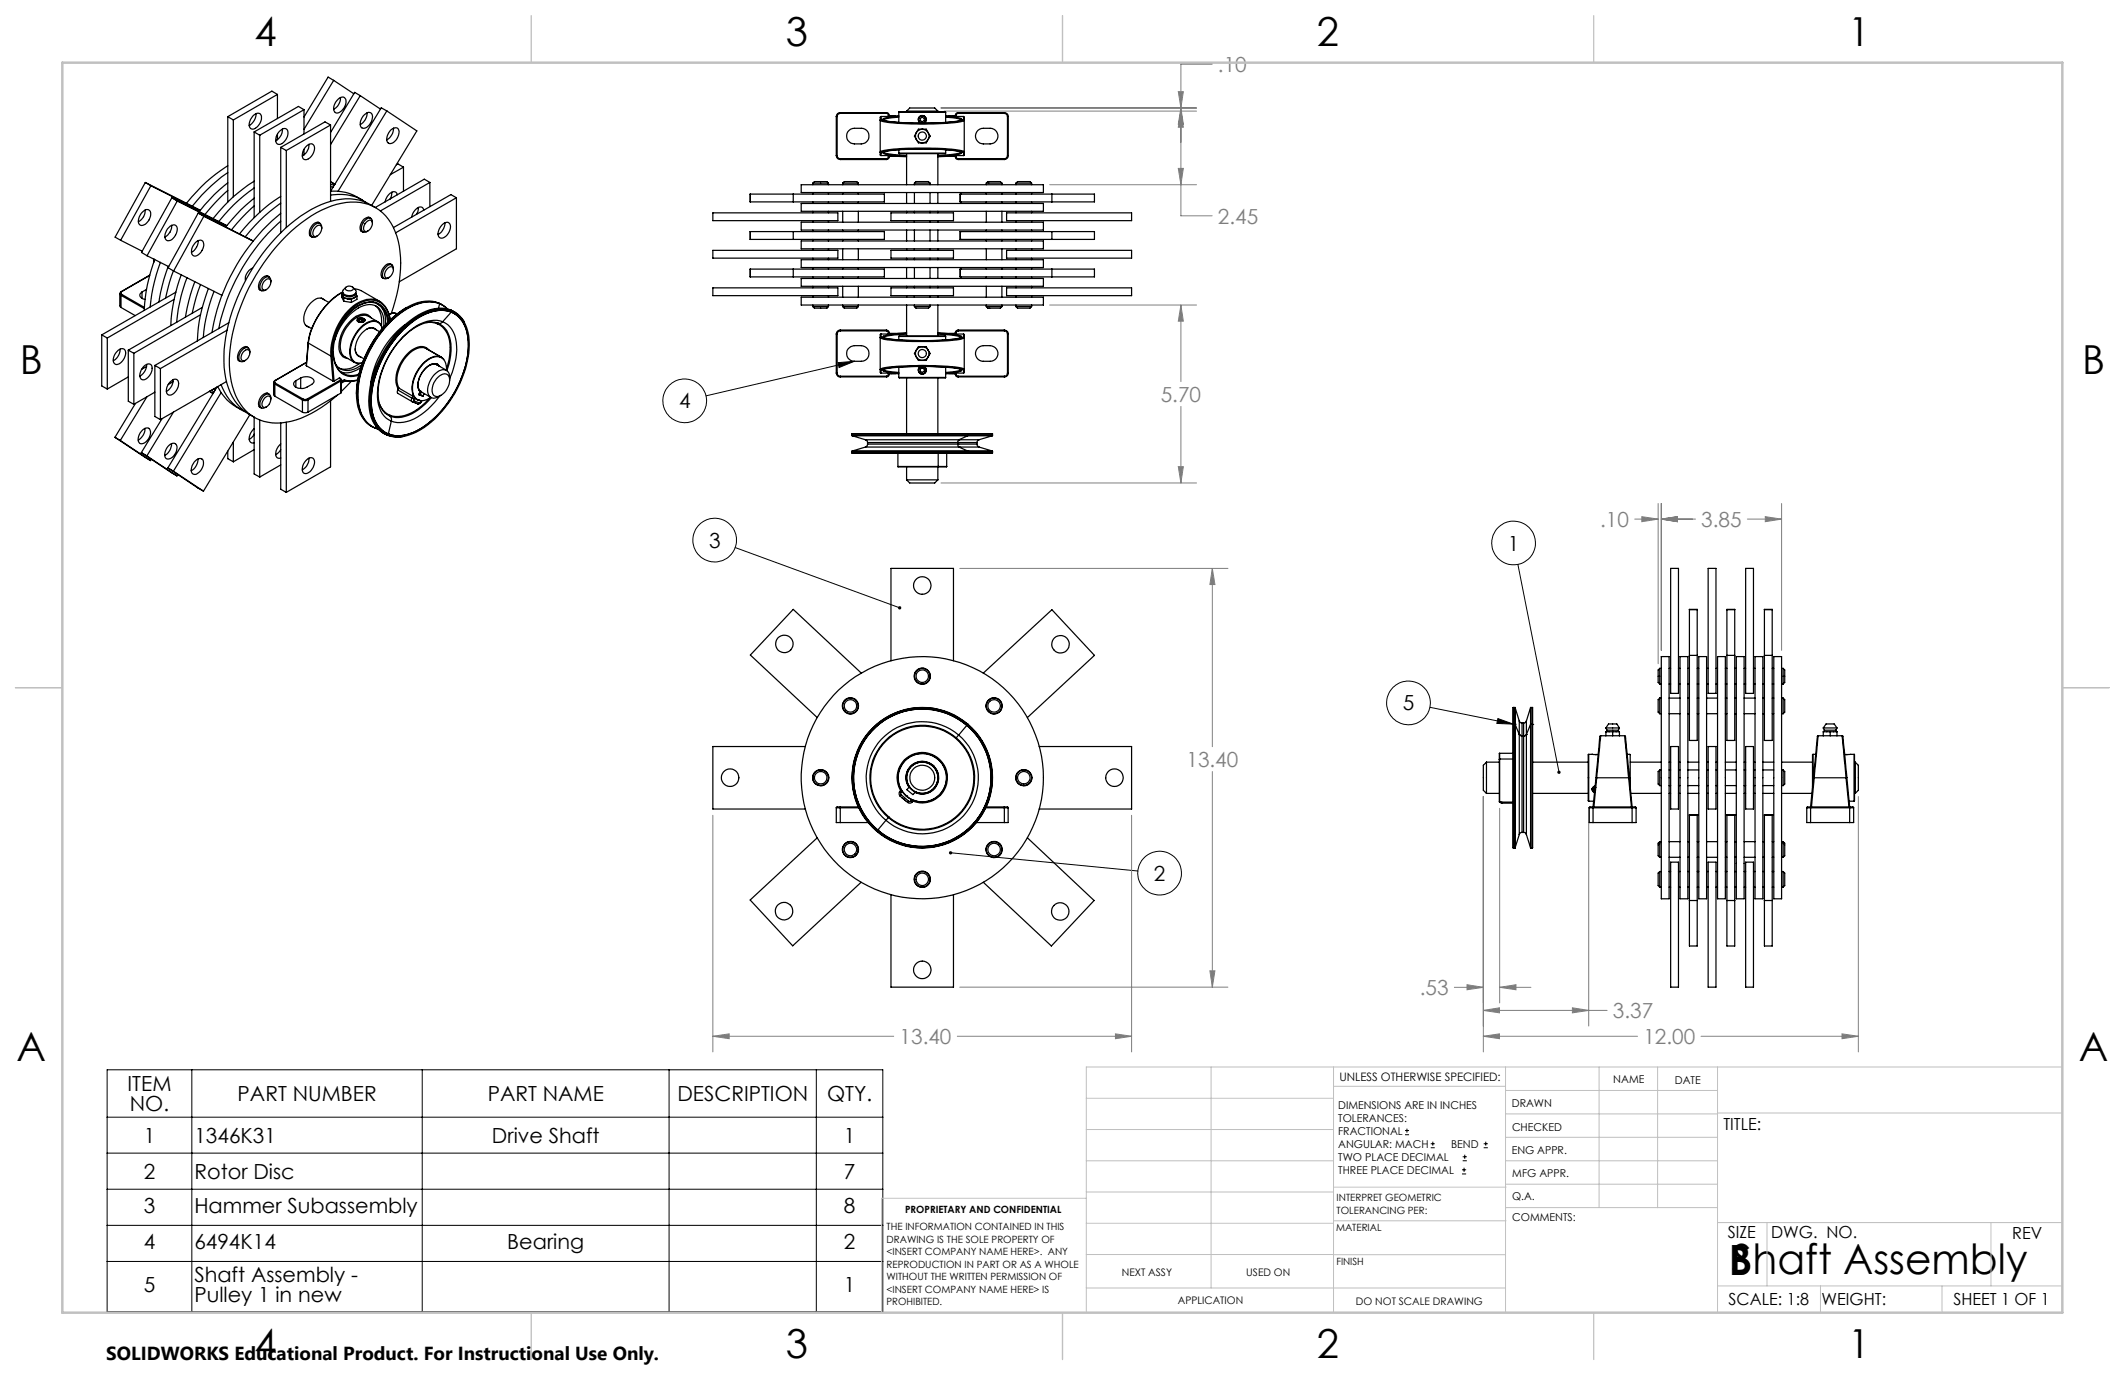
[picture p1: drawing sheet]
<svg xmlns="http://www.w3.org/2000/svg" width="432mm" height="279mm" viewBox="0 0 432 279" stroke-linecap="round" stroke-linejoin="round" font-family="sans-serif">
<defs><g id="words">
<g font-size="8.5">
<text x="351.3" y="259">B</text>
<text x="352" y="258.9">Shaft Assembly</text>
</g>
<g font-size="8.1">
<text x="51.7" y="9.3">4</text>
<text x="159.7" y="9.3">3</text>
<text x="267.6" y="9.3">2</text>
<text x="375.6" y="9.3">1</text>
<text x="4" y="76">B</text>
<text x="423.1" y="76">B</text>
<text x="3.3" y="215.7">A</text>
<text x="422.4" y="215.7">A</text>
<text x="51.7" y="276">4</text>
<text x="159.7" y="276">3</text>
<text x="267.6" y="276">2</text>
<text x="375.6" y="276">1</text>
</g>
<g font-size="4.2" fill="#808080">
<text x="247.5" y="14.6">.10</text>
<text x="247.5" y="45.4">2.45</text>
<text x="235.9" y="81.6">5.70</text>
<text x="325.1" y="107.1">.10</text>
<text x="345.7" y="107.1">3.85</text>
<text x="241.1" y="155.8">13.40</text>
<text x="288.5" y="202.2">.53</text>
<text x="327.8" y="206.9">3.37</text>
<text x="182.8" y="212.2">13.40</text>
<text x="333.9" y="212.2">12.00</text>
</g>
<g font-size="4.2">
<text x="138" y="83">4</text>
<text x="144.1" y="111.3">3</text>
<text x="306.4" y="111.9">1</text>
<text x="285" y="144.4">5</text>
<text x="234.5" y="179">2</text>
<text x="25.9" y="221.7">ITEM</text>
<text x="26.4" y="225.8">NO.</text>
<text x="48.3" y="223.7">PART NUMBER</text>
<text x="99.1" y="223.7">PART NAME</text>
<text x="137.7" y="223.7">DESCRIPTION</text>
<text x="168.1" y="223.7">QTY.</text>
<text x="29.2" y="232.2">1</text>
<text x="39.5" y="232.2">1346K31</text>
<text x="100" y="232.2">Drive Shaft</text>
<text x="171.5" y="232.2">1</text>
<text x="29.2" y="239.5">2</text>
<text x="39.5" y="239.5">Rotor Disc</text>
<text x="171.5" y="239.5">7</text>
<text x="29.2" y="246.4">3</text>
<text x="39.5" y="246.4">Hammer Subassembly</text>
<text x="171.5" y="246.4">8</text>
<text x="29.2" y="253.8">4</text>
<text x="39.5" y="253.8">6494K14</text>
<text x="103.1" y="253.8">Bearing</text>
<text x="171.5" y="253.8">2</text>
<text x="29.2" y="262.5">5</text>
<text x="39.5" y="260.5">Shaft Assembly -</text>
<text x="171.5" y="262.5">1</text>
<text x="39.5" y="264.6">Pulley 1 in new</text>
</g>
<text font-size="3.8" x="21.6" y="276.3">SOLIDWORKS Educational Product. For Instructional Use Only.</text>
<g font-size="3.4">
<text x="350.2" y="229.5">TITLE:</text>
<text x="351.1" y="251.6">SIZE</text>
<text x="359.9" y="251.6">DWG. NO.</text>
<text x="408.9" y="251.7">REV</text>
<text x="351.2" y="265.2">SCALE: 1:8</text>
<text x="370.1" y="265.3">WEIGHT:</text>
<text x="396.9" y="265.2">SHEET 1 OF 1</text>
</g>
<text font-size="2.4" x="272.2" y="219.7">UNLESS OTHERWISE SPECIFIED:</text>
<g font-size="2.2">
<text x="327.8" y="220.1">NAME</text>
<text x="340.3" y="220.2">DATE</text>
<text x="271.9" y="225.3">DIMENSIONS ARE IN INCHES</text>
<text x="271.9" y="227.9">TOLERANCES:</text>
<text x="307.2" y="224.9">DRAWN</text>
<text x="271.9" y="230.6">FRACTIONAL</text>
<text x="271.9" y="233.2">ANGULAR: MACH</text>
<text x="294.9" y="233.2">BEND</text>
<text x="307.3" y="229.8">CHECKED</text>
<text x="271.9" y="235.9">TWO PLACE DECIMAL</text>
<text x="271.9" y="238.5">THREE PLACE DECIMAL</text>
<text x="307.2" y="234.5">ENG APPR.</text>
<text x="307.3" y="239.2">MFG APPR.</text>
<text x="307.3" y="243.9">Q.A.</text>
<text x="307.3" y="248.1">COMMENTS:</text>
</g>
<g font-size="2.1">
<text x="227.9" y="259.2">NEXT ASSY</text>
<text x="253.3" y="259.2">USED ON</text>
<text x="239.3" y="265">APPLICATION</text>
<text x="275.5" y="265.1">DO NOT SCALE DRAWING</text>
</g>
<g font-size="2">
<text x="271.6" y="244.1">INTERPRET GEOMETRIC</text>
<text x="180.2" y="250">THE INFORMATION CONTAINED IN THIS</text>
<text x="183.9" y="246.4">PROPRIETARY AND CONFIDENTIAL</text>
<text x="271.5" y="250.2">MATERIAL</text>
<text x="271.6" y="246.6">TOLERANCING PER:</text>
<text x="180.2" y="252.5">DRAWING IS THE SOLE PROPERTY OF</text>
<text x="180.2" y="255.1">&lt;INSERT COMPANY NAME HERE&gt;. ANY</text>
<text x="180.2" y="257.6">REPRODUCTION IN PART OR AS A WHOLE</text>
<text x="271.5" y="257">FINISH</text>
<text x="180.2" y="260.1">WITHOUT THE WRITTEN PERMISSION OF</text>
<text x="180.2" y="262.6">&lt;INSERT COMPANY NAME HERE&gt; IS</text>
<text x="180.2" y="265.2">PROHIBITED.</text>
</g>
</g></defs>
<g fill="none" stroke="#000" stroke-width=".2">
<path d="M170.3 73.7l3.3-.3-3.1 1.3zM173.6 73.4l-30.1 7M149.4 111.3l33.4 12.2M308.4 114.7l8.4 42.2M290.5 143.7l17 3.4M304.4 146l3.1 1.1-3.3-.1zM193.2 173.3l38 3.7M21.8 217.4h157.6v49.1h-157.6zM39 217.4v49.1M85.8 217.4v49.1M136 217.4v49.1M165.9 217.4v49.1"/>
<path d="M21.8 227h157.6M21.8 234.3h157.6M285.5 230.6h.8M285.5 229.7h.8M285.9 229.3v.9M290.7 233.2h.8M290.7 232.4h.8M291.1 232v.8M297.1 238.5h.8M297.1 237.7h.8M297.2 235.9h.9M297.2 235.1h.9"/>
<path d="M297.5 237.3v.8M297.6 234.6v.9M301.5 233.2h.8M301.5 232.4h.8M301.9 232v.8M21.8 241.7h157.6M21.8 249h157.6M21.8 256.3h157.6"/>
<circle cx="139.1" cy="81.4" r="4.4"/>
<circle cx="145.2" cy="109.7" r="4.4"/>
<circle cx="307.6" cy="110.3" r="4.4"/>
<circle cx="286.2" cy="142.8" r="4.4"/>
<circle cx="235.6" cy="177.4" r="4.4"/>
</g>
<g fill="none" stroke="#808080" stroke-width=".2">
<path d="M239.4 18.6h1.1l-.5 3.3zM246.3 13.1h-6.3v30.8h6.3M191.2 21.9h51.9M191.8 22.6h51.3M213.3 37.5h29.8M239.4 34.2h1.1l-.5 3.3zM240 22.6l.5 3.3h-1.1zM240 21.9l.5 3.3h-1.1zM213.3 62h29.8M240 62l.5 3.3h-1.1zM240 62v15.5M191.2 98.1h51.9"/>
<path d="M239.4 94.8h1.1l-.5 3.3zM240 82.6v15.5M195 115.5h54.5M246.3 115.5l.6 3.3h-1zM246.3 115.5v36.2M332.2 105.5h4.7M333.6 105l3.3 .5-3.3 .5zM336.9 102.3v32.6M337.6 105.5l3.3-.5v1zM337.6 102.3v29.9M337.6 105.5h6.9M355.1 105.5h6.9"/>
<path d="M358.7 105l3.3 .5-3.3 .5zM362 102.3v29.9M246.3 156.8v43.8M144.9 165.7v48M229.9 165.7v48M301.4 161.9v51.8M304.7 164.3v39.5M322.8 164.1v44.4M377.6 161.9v51.8M245.9 197.3h1l-.6 3.3zM144.9 210.6l3.3-.5v1zM144.9 210.6h36.7"/>
<path d="M194.5 210.6h35.4M195 200.6h54.5M226.7 210.1l3.2 .5-3.2 .5zM295.5 200.6h5.9M298.1 200.1l3.3 .5-3.3 .5zM301.4 210.6l3.3-.5v1zM301.4 205.3l3.3-.5v1zM301.4 210.6h31.3M301.4 205.3h25.2M304.7 200.6l3.3-.5v1zM304.7 200.6h6.4M319.5 204.8l3.3 .5-3.3 .5z"/>
<path d="M345.7 210.6h31.9M374.3 210.1l3.3 .5-3.3 .5z"/>
</g>
<g fill="none" stroke="#c0c0c0" stroke-width=".2">
<path d="M246.1 216.8v44.9M271 216.8v49.9M305.9 216.8v49.9M324.9 216.8v28.6M336.8 216.8v28.6M349 216.8v49.9M419.1 216.8h-198.4v49.9M220.7 235.9h50.3M220.7 229.5h50.3M220.7 223.2h50.3M271 220.7h34.9M305.9 231.1h43.1"/>
<path d="M305.9 226.3h43.1M305.9 221.6h43.1M305.9 235.9h43.1M349 226.2h70.1M220.7 248.6h50.3M220.7 242.2h50.3M220.7 254.9h50.3M220.7 243.5h-41.6v23.2M271 255h34.9M271 248.1h35M271 241.2h35M305.9 240.6h43.1"/>
<path d="M306 245.4h43M349 248.4h70.1M359.1 248.4v12.9M404.6 248.4v12.9M220.7 261.7h85.2M349 261.3h70.1M369.9 261.3v5.4M394.6 261.3v5.4"/>
</g>
<path d="M108 3.2v9.5M215.9 3.2v9.5M323.8 3.2v9.5M3.1 139.7h9.6M419.1 139.7h9.5M108 266.7v9.6M215.9 266.7v9.6M323.8 266.7v9.6" fill="none" stroke="#c0c0c0" stroke-width=".25"/>
<path d="M12.7 12.7h406.4v254h-406.4z" fill="none" stroke="#c0c0c0" stroke-width=".5"/>
<path d="M182.6 123.2a.34 .34 0 0 0 0 .6 .34 .34 0 0 0 .5-.2l-.3-.1 .3 .1a.34 .34 0 0 0-.1-.3 .34 .34 0 0 0-.4-.1zM192.9 173l-.1 .2 .4 .1-.4-.1a.34 .34 0 0 0 .4 .4 .34 .34 0 0 0 .3-.5 .34 .34 0 0 0-.6-.1zM316.6 156.6a.35 .35 0 0 0-.1 .4 .35 .35 0 0 0 .3 .3v-.4v.4a.35 .35 0 0 0 .3-.5 .35 .35 0 0 0-.5-.2zM304.4 146l3.1 1.1-3.3-.1zM170.3 73.7l3.3-.3-3.1 1.3z" fill="#000"/>
<path d="M246.3 115.5l.6 3.3h-1zM245.9 197.3h1l-.6 3.3zM144.9 210.6l3.3-.5v1zM226.7 210.1l3.2 .5-3.2 .5zM301.4 210.6l3.3-.5v1zM374.3 210.1l3.3 .5-3.3 .5zM298.1 200.1l3.3 .5-3.3 .5zM304.7 200.6l3.3-.5v1zM301.4 205.3l3.3-.5v1zM319.5 204.8l3.3 .5-3.3 .5zM333.6 105l3.3 .5-3.3 .5zM337.6 105.5l3.3-.5v1zM337.6 105.5l3.3-.5v1zM358.7 105l3.3 .5-3.3 .5zM239.4 94.8h1.1l-.5 3.3zM240 62l.5 3.3h-1.1zM239.4 18.6h1.1l-.5 3.3zM240 22.6l.5 3.3h-1.1zM240 21.9l.5 3.3h-1.1zM239.4 34.2h1.1l-.5 3.3z" fill="#808080"/>
<g fill="none" stroke="#000" stroke-width=".25">
<path d="M56.4 19.2l-9 5.2M56.4 19.2v4.9M56.4 19.2l-1.2-.7-8.9 5.2M67.8 16.3l-1.1-.6-4.9 8.1M67.8 16.3l-6 10M67.8 16.3l4.1 2.7M69.2 19.8a2.7 2.7 0 0 1-1.4 2.4M73.2 19.4l-1.1-.6-4.9 8.1M73.2 19.4l-6 10M73.2 19.4l4.1 2.8M29.5 37.1l1.2 .6M29.5 37.1l-6.1 11.1 1.1 .6"/>
<path d="M29.5 37.1l11.2 5.6M30.7 37.7l-6.2 11.1M30.7 37.7l9.9 5.1M46.3 37.1l-2.8 2.4-3 3.5M46.3 38.7l-2.6 2.5-2 2.4M46.3 35.1a34.1 34.1 0 0 0-7.2 6.8M46.3 33.7a32 32 0 0 0-8.4 7.6M46.3 23.7v17.4M46.3 23.7l1.1 .7M47.4 24.4v15.6M51.3 23.6l.3-.2a.88 .88 0 0 1 1.2-.3 .88 .88 0 0 1 .3 1.1 2.5 2.5 0 0 1-1.8 2 .99 .99 0 0 1-.5-1.5zM51.6 36.8a32.1 32.1 0 0 0-8.3 7.6"/>
<path d="M51.6 38.2a34.5 34.5 0 0 0-7.1 6.8M51.6 26.8v17.4M51.6 26.8l1.2 .7M52 23.1a2.64 2.64 0 0 1-1.4 2.4M52.8 27.5v15.6M56.4 27.2v1.2M56.7 26.7l.3-.2a.85 .85 0 0 1 1.2-.3 .85 .85 0 0 1 .3 1.1 2.4 2.4 0 0 1-1.8 2.1 .86 .86 0 0 1-.6-1.3zM57 39.9a33.4 33.4 0 0 0-8.3 7.6M57 30v17.3M57 30l1.2 .6M57.4 26.2a2.64 2.64 0 0 1-1.4 2.4M58.2 30.6v15.6"/>
<path d="M61.8 22.3l-9 5.2M61.8 22.3v4.9M61.8 30.3v1.2M61.8 22.3l-1.2-.7-9 5.2M62.4 29.6a.87 .87 0 0 1 1.1-.3 .87 .87 0 0 1 .4 1.1 2.2 2.2 0 0 1-2 2 1.56 1.56 0 0 1 0-2.2zM62.8 29.3a2.84 2.84 0 0 1-1.4 2.4M67.2 39.7a9.5 9.5 0 0 1 7.2 1.4M67.2 37.5l.7 .1M67.2 36.9l.9 .5-.9-.4M67.2 25.4v15.5M67.2 25.4l-9 5.2M67.2 25.4l-1.2-.6-9 5.2"/>
<path d="M67.2 38h.5M68.7 20.2a.88 .88 0 0 1 1.1-.5 .88 .88 0 0 1 .5 1.1 2.45 2.45 0 0 1-2 2.2 1.44 1.44 0 0 1-.1-2.2zM74.1 23.3a.86 .86 0 0 1 1.1-.4 .86 .86 0 0 1 .5 1.1 2.27 2.27 0 0 1-2 2.1 1.17 1.17 0 0 1-.3-1.9zM74.6 22.9a2.7 2.7 0 0 1-1.4 2.4M78.6 22.5l-1.1-.6-10.3 17a9.6 9.6 0 0 1 6.4 1.7M78.6 22.5l6.1 4.1-9.2 15.1M78.6 22.5l-9.9 16.4M79.4 26.4a.93 .93 0 0 1 1.4-.3 .93 .93 0 0 1 .2 1.3 2.13 2.13 0 0 1-1.9 1.8 1.17 1.17 0 0 1-.3-1.9zM79.6 39.1l-.1 .8-.2 .6M80 26a2.7 2.7 0 0 1-1.4 2.4M80.5 33.5l.4-.2 1.1 .7M80.8 39.6a.82 .82 0 0 0-.7-.7 .82 .82 0 0 0-.9 .4l-.7 .9-.2 .8"/>
<path d="M82 34l-2.7 1.5M82 34v4.9M87.3 37.1l-1.1-.7-9.9 5.8M87.3 37.1l-10 5.8M87.3 37.1v4.9M152.4 39.4h27.3v1.6h-27.3zM161.2 39.4v1.6M162.8 37.5h49.2v1.6h-49.2zM165.2 37.2h3.1M165.2 37.2l.3-.3h2.5l.3 .3M165.2 37.2v.3M165.2 39.1v.3"/>
<path d="M168.3 37.2v.3M168.3 39.1v.3M169.9 23.7h.2M169.9 31.6h.2M169.9 31.6a.85 .85 0 0 0 .8 .8M169.9 23.7v7.9M170.1 31.6a.6 .6 0 0 0 .6 .6M170.1 23.7v7.9M170.7 22.9v.1M170.7 23a.66 .66 0 0 0-.6 .7M170.7 22.9a.78 .78 0 0 0-.8 .8M170.7 32.2v.2"/>
<path d="M170.7 23h9.4M170.7 22.9h9.4M170.7 32.2h9.4M170.7 32.4h9.4M171.2 37.2l.4-.3h2.5l.3 .3M171.2 37.2h3.2M171.2 37.2v.3M171.2 39.1v.3M172.6 26.5a3.1 3.1 0 0 1 2.8-.4 1.6 1.6 0 0 1 1.2 1.7 1.6 1.6 0 0 1-1.6 1.4 2.69 2.69 0 0 1-2.7-.7 1.6 1.6 0 0 1 .3-2zM174.4 37.2v.3M174.4 39.1v.3M179 24.2a4.2 4.2 0 0 0 2.8 .6 59.9 59.9 0 0 0 13.6-.3l.4-.3"/>
<path d="M179 24.2l-.1 .2a4.7 4.7 0 0 0 2.6 .6 58.1 58.1 0 0 0 14.3-.4l.1-.2-.1-.2M179 31l-.1-.1a8.8 8.8 0 0 1 4-.7 53.8 53.8 0 0 1 12.9 .5l.1 .2-.1 .1M179 31a3.1 3.1 0 0 1 2.2-.5 58.2 58.2 0 0 1 14.4 .4l.2 .1M179 23.7l-.1 .1v7.7l.1 .1M179 23.7v.5M179 31v.6M179 23.7h1.5M179 31.6h1.5M179.5 24.4h.1M179.5 30.9h.1M179.6 30.9a9.8 9.8 0 0 0 4.2 .7h.4M180.1 22.9v.1"/>
<path d="M180.1 23l.4 .3v.2M180.1 22.9l.3 .1 .3 .5M180.1 32.2v.2M180.5 31.6h.2v.3M180.5 31.9l-.1 .2-.3 .1M180.5 23.5h.2M180.5 31.9h.2M180.5 23.5v.2M180.5 31.6v.3M180.7 23.5v.2h-.2M180.7 23.6h1.3M180.7 31.9l-.2 .3-.4 .2"/>
<path d="M180.8 23.6h1.2M182 31.7h-1.2M182 31.7h-1.3M182 31.7l2.2 .2M182.6 22.8h9.6M182.6 31.1h9.6M182.6 22.8l.1-.1h9.4l.1 .1M182.6 31.1l.1 .1h9.4l.1-.1M182.6 23.6l-.9 .1a3.9 3.9 0 0 0-2.3 .5v.1a8.7 8.7 0 0 0 3.9 .6l5.3 .1 4.3-.2a3.7 3.7 0 0 0 2.5-.6 6.5 6.5 0 0 0-3.2-.6M182.6 23.8h-.2a4.8 4.8 0 0 0-2.8 .6M182.6 22.8v2.1M182.6 30.4v.7"/>
<path d="M182.6 23.5l-.6 .1M184.2 31.7l-2.5-.1a3.6 3.6 0 0 1-2.3-.5 7.5 7.5 0 0 1 3.9-.7l2.9-.1a39.9 39.9 0 0 1 8.9 .5l.3 .3a3.3 3.3 0 0 1-2.3 .5l-2.5 .1M184.2 22.6h6.4M184.2 22.6l.7-.7h5l.7 .7M184.2 22.6v.1M184.2 31.2v6.3M184.2 39.1v2.2M185.8 37.2h3.2M185.8 37.2l.3-.3h2.6l.3 .3M185.8 37.2v.3M185.8 39.1v2.2M186.6 26.2h1.6l.8 1.5-.8 1.3h-1.6l-.8-1.3z"/>
<path d="M187 24.1l.4-.3 .4 .3v.4l-.4 .2-.4-.2zM187.1 25a.8 .8 0 0 1-.2-1.3 .8 .8 0 0 1 1.3 .3 .8 .8 0 0 1-.8 1.1M187.7 25a.79 .79 0 0 0 .3-1.2 .79 .79 0 0 0-1.3 .1 .79 .79 0 0 0 .4 1.1M189 37.2v.3M189 39.1v2.2M190.6 22.6v.1M190.6 31.2v6.3M190.6 39.1v2.2M192.2 23.8h.2a5.8 5.8 0 0 1 2.9 .6M192.2 22.8v2.1M192.2 30.4v.7M192.2 23.5l.6 .1"/>
<path d="M192.8 23.6h1.2M192.8 31.7h1.2M192.8 23.6h1.3M192.8 31.7h1.3M192.8 31.7l-2.2 .2M194.1 23.5v.2h.2M194.1 23.5h.2M194.1 31.9h.2M194.1 31.9a.54 .54 0 0 0 .6 .5M194.3 31.6h-.2v.3M194.3 31.9l.2 .3h.2M194.3 23.5v.2"/>
<path d="M194.3 31.6v.3M194.3 23.7h1.5M194.3 31.6h1.5M194.7 23l-.2 .1-.2 .4M194.7 22.9a.54 .54 0 0 0-.6 .6M194.7 22.9v.1M194.7 32.2v.2M194.7 23h9.4M194.7 22.9h9.4M194.7 32.2h9.4M194.7 32.4h9.4M195.1 39.4h.1"/>
<path d="M195.1 39.4h27.3v1.6h-27.3M195.1 39.4v1.6M195.3 24.4h.1M195.3 30.9a9.8 9.8 0 0 1-4.3 .7h-.4M195.8 23.7l.1 .1v7.7l-.1 .1M195.8 23.7v.5M195.8 31v.6M198.8 26.5a3.1 3.1 0 0 1 2.8-.4 1.59 1.59 0 0 1 1.2 1.7 1.59 1.59 0 0 1-1.6 1.4 2.59 2.59 0 0 1-2.7-.7 1.55 1.55 0 0 1 .3-2zM200.4 37.2l.3-.3h2.6l.3 .3M200.4 37.2h3.2M200.4 37.2v.3M200.4 39.1v.3"/>
<path d="M203.6 37.2v.3M203.6 39.1v.3M204.1 23a.66 .66 0 0 1 .6 .7M204.1 22.9v.1M204.1 22.9a.73 .73 0 0 1 .8 .8M204.1 32.2v.2M204.7 23.7h.2M204.7 31.6a.6 .6 0 0 1-.6 .6M204.7 31.6h.2M204.7 23.7v7.9M204.9 31.6a.78 .78 0 0 1-.8 .8M204.9 23.7v7.9"/>
<path d="M206.4 37.2h3.2M206.4 37.2l.4-.3h2.5l.3 .3M206.4 37.2v.3M206.4 39.1v.3M209.6 37.2v.3M209.6 39.1v.3M213.7 39.4v1.6M24.5 48.8l4.4 2.2M24.6 59.3l-.2 .4M24.6 59.3h.1M24.7 59.3a.29 .29 0 0 0-.2 .2 .29 .29 0 0 0 .2 .3M24.7 59.8l-.1 .2"/>
<path d="M24.7 59.8l4.7 2.7M28.9 59.3a.72 .72 0 0 0-.5 .8 .72 .72 0 0 0 .6 .6l.5 .2M28.9 59.3v1.3M28.9 43.1l.3-.2a.87 .87 0 0 1 1.2-.2 .87 .87 0 0 1 .2 1.2 2.11 2.11 0 0 1-2.1 1.9 1.71 1.71 0 0 1 .2-2.4zM29.5 42.7a2.53 2.53 0 0 1-1.4 2.3M29.8 58.8l-.9 .5M29.9 52l4.4 2.2M30.4 55.9l-5.8 3.4M30.4 56l-5.7 3.3M31.3 52.7l-.1 .7M31.3 52.7v.5M31.4 52.7a33 33 0 0 0-2.1 10.3"/>
<path d="M32.6 53.3l-.8 2.5-.7 2.7-.6 3.9M34.2 54.1l-1.3 4-.6 3.2M34.6 46a.88 .88 0 0 1 1.2-.1 .88 .88 0 0 1 .1 1.2 2.27 2.27 0 0 1-1.8 1.8 .98 .98 0 0 1-.6-1.3l.5-1.1zM34.9 45.8a2.63 2.63 0 0 1-1.4 2.4M34.9 40.2l1.1 .7M34.9 40.2l-6.1 11.1 1.1 .7M34.9 40.2l11.2 5.6M35.2 55l-.8 2.4-.7 3.1M35.3 55.1l9.8 4.9M35.7 59.4l-15 8.7M36 40.9l-6.1 11.1M36 40.9l10 5"/>
<path d="M36.8 55.8a33.5 33.5 0 0 0-2.1 10.3M38 56.4a33.3 33.3 0 0 0-2.1 9.1M39.6 57.3l-.9 2.6-1 4.6M39.7 49.3l.3-.2a.83 .83 0 0 1 1-.2 .83 .83 0 0 1 .4 .9 2.43 2.43 0 0 1-1.9 2.2 1.31 1.31 0 0 1-.3-2zM40.3 48.9a2.83 2.83 0 0 1-1.4 2.4M40.3 43.3l1.1 .7M40.3 43.3l-6.2 11.1 1.2 .7M40.3 43.3l11.2 5.7M40.7 57.8l-.9 2.7-.7 3.1M41.4 44l-6.1 11.1M41.4 44l10 5M42.3 58.6a31.5 31.5 0 0 0-2.2 10.7"/>
<path d="M43.5 59.2a32.8 32.8 0 0 0-2.2 9.4M51.3 54.5a2.4 2.4 0 0 0-1.4 2.5M51.6 41.8l-2.5 2.5-2.1 2.4M51.6 40.3l-2.7 2.4-3 3.4M53.7 57.1l.3-.2a.65 .65 0 0 1 .9-.1 .65 .65 0 0 1 .1 .9l-.6 .9a.65 .65 0 0 1-.8 .3 .65 .65 0 0 1-.3-.9zM54.3 56.1l.4 .2a1.01 1.01 0 0 0-1.6 .4 1.64 1.64 0 0 0-.2 2.3l.2 .1-.4-.3M55 57.3a.77 .77 0 0 0-.3-1 .77 .77 0 0 0-1 .3 1.97 1.97 0 0 0-.7 2.3 .9 .9 0 0 0 1.2-.1M57 44.9a40.3 40.3 0 0 0-12.5 21.9M57 43.4a40 40 0 0 0-13.9 24.2M57 41.3a31.5 31.5 0 0 0-7.2 6.8M64.2 46.1a.66 .66 0 0 1 .9-.3 .66 .66 0 0 1 .2 .9 1.35 1.35 0 0 1-1.6 1.3l-.1-.7 .1-.6zM64.6 45.2l.4 .2a1.19 1.19 0 0 0-1.8 .7 1.24 1.24 0 0 0 .2 2.1l-.4-.3"/>
<path d="M65.4 46.4a.76 .76 0 0 0-.3-1 .76 .76 0 0 0-1 .2 1.97 1.97 0 0 0-.7 2.5l.5 .1 .6-.3M69.4 59.7l.2 .4M69.4 59.7v.6l.5 .9M69.6 59.4a14.6 14.6 0 0 0-6.9 10.3M69.6 59.3a14.2 14.2 0 0 0-6.2 7.4M69.7 59.6l-.1 .5M70.2 58.5a1.07 1.07 0 0 1 1.6 .1 .93 .93 0 0 1-.8 .5 .93 .93 0 0 1-.8-.5zM70.3 58.4l-.5 .5a.66 .66 0 0 0-.1 .7 .66 .66 0 0 0 .6 .4 1.55 1.55 0 0 0 2.1-.7l-.7-.9M72 58.7l1.4 .4 3.8 2.1M72.2 59.6l.1 .1M72.3 59.5a1.46 1.46 0 0 1-1.3 .9 1.46 1.46 0 0 1-1.3-.9l-.3 .2M72.3 59.6v.1"/>
<path d="M72.3 59.7a.63 .63 0 0 1-.3 .8M72.3 59.7l.2 .4M74.4 45.2l.2-.2a.65 .65 0 0 1 .9-.1 .65 .65 0 0 1 .1 .9l-.5 .9a.65 .65 0 0 1-.9 .3 .65 .65 0 0 1-.3-.9zM74.9 44.1l.5 .3a1.22 1.22 0 0 0-1.9 .7l-.3 1a.7 .7 0 0 0 .6 1l-.5-.2M75.7 45.4a.78 .78 0 0 0-.4-1 .78 .78 0 0 0-1 .3 1.86 1.86 0 0 0-.6 2.4l.3 .1 .8-.3M76.3 42.2a10.6 10.6 0 0 0-10-1 30.9 30.9 0 0 0-14.7 12.8 35 35 0 0 0-6.1 20.6 12 12 0 0 0 4.6 9.3l1.6 .9M78.9 54.4a.61 .61 0 0 1 .8-.1 .61 .61 0 0 1 .2 .7 1.45 1.45 0 0 1-1.5 1.4 1.54 1.54 0 0 1 .5-2zM79.2 53.6l.4 .2a.98 .98 0 0 0-1.6 .5 1.6 1.6 0 0 0-.2 2.2l.2 .1-.4-.3M79.9 54.8a.77 .77 0 0 0-.3-1 .77 .77 0 0 0-1 .3 1.82 1.82 0 0 0-.5 2.5h.5l.5-.2M85 42.2l-.1 .8-.3 .6M86.1 42.7a.8 .8 0 0 0-.6-.7 .8 .8 0 0 0-.9 .4l-.7 1-.3 .7M90 45.5a.87 .87 0 0 1 1.2-.3 .87 .87 0 0 1 .3 1.2 2.2 2.2 0 0 1-2 2 1.23 1.23 0 0 1-.2-1.9z"/>
<path d="M90.4 45.3a2.84 2.84 0 0 1-1.4 2.4M92.7 40.2l-12.3 7.1M92.7 40.2v10.4l-11.6 6.7M92.7 40.2l-1.1-.7-11.7 6.7M144.9 43.3h25.4v1.5h-25.4zM144.9 50.9h25.4v1.6h-25.4zM144.9 58.5h25.4v1.6h-25.4zM152.4 47.1h27.3v1.5h-27.3zM152.4 54.7h27.3v1.6h-27.3zM161.2 47.1v1.5M161.2 54.7v1.6M162.8 56.6h49.2v1.6h-49.2z"/>
<path d="M162.8 41.3h49.2v1.6h-49.2zM162.8 52.8h49.2v1.6h-49.2zM162.8 49h49.2v1.6h-49.2zM162.8 45.2h49.2v1.5h-49.2zM165.2 41v.3M165.2 42.9v.4M165.2 44.8v.4M165.2 46.7v.4M165.2 48.6v.4M165.2 50.6v.3M165.2 52.5v.3M165.2 54.4v.3"/>
<path d="M165.2 56.3v.3M165.2 58.2v.3M168.3 41v.3M168.3 42.9v.4M168.3 44.8v.4M168.3 46.7v.4M168.3 48.6v.4M168.3 50.6v.3M168.3 52.5v.3M168.3 54.4v.3M168.3 56.3v.3M168.3 58.2v.3"/>
<path d="M171.2 41v.3M171.2 42.9v2.3M171.2 46.7v.4M171.2 48.6v.4M171.2 50.6v2.2M171.2 54.4v.3M171.2 56.3v.3M171.2 58.2v2.2M174.4 41v.3M174.4 42.9v2.3M174.4 46.7v.4M174.4 48.6v.4"/>
<path d="M174.4 50.6v2.2M174.4 54.4v.3M174.4 56.3v.3M174.4 58.2v2.2M181 43.3h12.7v1.5h-12.7zM181 50.9h12.7v1.6h-12.7zM181 58.5h12.7v1.6h-12.7zM184.2 42.9v.4M184.2 44.8v.4M184.2 46.7v2.3M184.2 50.6v.3M184.2 52.5v.3"/>
<path d="M184.2 54.4v2.2M184.2 58.2v.3M185.8 42.9v.4M185.8 44.8v.4M185.8 46.7v2.3M185.8 50.6v.3M185.8 52.5v.3M185.8 54.4v2.2M185.8 58.2v.3M189 42.9v.4M189 44.8v.4M189 46.7v2.3"/>
<path d="M189 50.6v.3M189 52.5v.3M189 54.4v2.2M189 58.2v.3M190.6 42.9v.4M190.6 44.8v.4M190.6 46.7v2.3M190.6 50.6v.3M190.6 52.5v.3M190.6 54.4v2.2M190.6 58.2v.3M195.1 48.6h.1"/>
<path d="M195.1 47.1h.1M195.1 56.3h.1M195.1 54.7h.1M195.1 41h.1M195.1 47.1h27.3v1.5h-27.3M195.1 54.7h27.3v1.6h-27.3M195.1 47.1v1.5M195.1 54.7v1.6M200.4 41v.3M200.4 42.9v2.3M200.4 46.7v.4M200.4 48.6v.4"/>
<path d="M200.4 50.6v2.2M200.4 54.4v.3M200.4 56.3v.3M200.4 58.2v2.2M203.6 41v.3M203.6 42.9v2.3M203.6 46.7v.4M203.6 48.6v.4M203.6 50.6v2.2M203.6 54.4v.3M203.6 56.3v.3M203.6 58.2v2.2"/>
<path d="M204.5 43.3h25.4v1.5h-25.4zM204.5 50.9h25.4v1.6h-25.4zM204.5 58.5h25.4v1.6h-25.4zM206.4 41v.3M206.4 42.9v.4M206.4 44.8v.4M206.4 46.7v.4M206.4 48.6v.4M206.4 50.6v.3M206.4 52.5v.3M206.4 54.4v.3M206.4 56.3v.3"/>
<path d="M206.4 58.2v.3M209.6 41v.3M209.6 42.9v.4M209.6 44.8v.4M209.6 46.7v.4M209.6 48.6v.4M209.6 50.6v.3M209.6 52.5v.3M209.6 54.4v.3M209.6 56.3v.3M209.6 58.2v.3M213.7 47.1v1.5"/>
<path d="M213.7 54.7v1.6M20.7 68.1l1.1 .6M20.7 68.1v10.3l1.1 .7M21.8 68.7v10.4M24 71.2a.88 .88 0 0 1 1.2-.3 .88 .88 0 0 1 .3 1.2 2.28 2.28 0 0 1-2 1.9 1.53 1.53 0 0 1 0-2.2zM24.4 70.9a2.74 2.74 0 0 1-1.4 2.4M24.6 60l-.3-.3v2.4l.3 .4M24.6 62.5l2.9 1.6M24.6 60v2.5M24.6 60l4.8 2.7M26.1 76.6l-4.3 2.5M26.1 71.2v10.3l1.1 .7"/>
<path d="M26.1 71.2l1.1 .6M27.2 71.8v10.4M29.1 74.6l.3-.3a.88 .88 0 0 1 1.2-.3 .88 .88 0 0 1 .3 1.2 2.5 2.5 0 0 1-1.8 2 .99 .99 0 0 1-.6-1.6zM29.8 74a2.64 2.64 0 0 1-1.4 2.4M29.8 74.5l-1 .5M31.5 74.3v10.3l1.1 .7M31.5 74.3l1.1 .6M31.5 79.7l-4.3 2.5M32.6 74.9v10.4M34.5 77.7l.3-.3a.85 .85 0 0 1 1.1-.3 .85 .85 0 0 1 .4 1.2 2.4 2.4 0 0 1-1.8 2 .86 .86 0 0 1-.7-1.2l.3-.8zM35.2 77.2a2.64 2.64 0 0 1-1.4 2.4M35.2 77.6l-1 .5"/>
<path d="M35.3 60.9l-13.5 7.8M40.7 64l-13.5 7.8M41.1 62.5l-15 8.7M42.6 79.5l.7 .4-.8-.4M43 79.3l.5 .4M43.5 79l.2 .3M44.1 78.6l-10 16.5M44.2 78.6a9.6 9.6 0 0 0 4.8 4.7M44.9 78.1a9.3 9.3 0 0 0 4.9 5.6M44.9 79.8l-9.7 15.9M46 77.5l-13.4 7.8M46.1 67.1l-13.5 7.8"/>
<path d="M46.5 65.6l-15 8.7M49.4 71.6l.2-.3a.65 .65 0 0 1 .9-.2 .65 .65 0 0 1 .2 .9 1.26 1.26 0 0 1-1.6 1.2l-.1-.7zM50 70.4l.4 .3a.85 .85 0 0 0-1.3 .1 1.9 1.9 0 0 0-.5 2.6h.3l-.5-.2M50.8 71.7a.79 .79 0 0 0-.4-1 .79 .79 0 0 0-1 .2 1.95 1.95 0 0 0-.7 2.4 .83 .83 0 0 0 1.2-.1M54.3 79.9l.4 .3a.85 .85 0 0 0-1.4 .1 1.9 1.9 0 0 0-.4 2.5l.2 .1M55.6 77.7v2.5l.2 .3M55.6 77.7l.2 .3M55.8 78l5.7 3.3M55.8 78v2.5M55.9 77.3l-.3 .4M55.9 77.3h.1a.29 .29 0 0 0-.2 .3 .29 .29 0 0 0 .2 .3M56 77.9l-.2 .1"/>
<path d="M56 77.9l5.6 3.2M60.1 77.4v1.3M61.1 76.8a2.11 2.11 0 0 1 2.7 .5 .71 .71 0 0 1-.4 .8 2.91 2.91 0 0 1-3.1 .6l-.3-.1a.69 .69 0 0 1-.3-.7 .69 .69 0 0 1 .4-.5M61.1 76.8l-1 .6M61.1 76.8v2.2M62.1 66.1l1.2 .7-.7 2.8M62.3 73.6l-6.4 3.7M62.3 74.3l5.4 3.1M62.6 69.6l-.3 4.7M62.6 69.6l.1 .1M62.7 69.7l4.5 2.7M62.7 69.7l-.4 4.6"/>
<path d="M65.3 60.6l1.5 .9M65.9 60.9a1.72 1.72 0 0 0-2.4 .4 4.3 4.3 0 0 0-1.5 4.6l.4 .5h.4M67.2 72.4l.5 5M67.5 72.3l-.3 .1M67.5 72.3l.4 5.1M67.7 77.4h.2M67.7 71.5a4.7 4.7 0 0 0 2.5 4.6l1.6 .2 1.2-.3M68.1 73.8a3 3 0 0 0 4.4 1l1.1-.7M68.9 76.8h.1M68.9 76.8l.3 .1M68.9 76.8l-1 .6M69.1 77.3l.1 .1"/>
<path d="M69.1 77.3l-6.7 3.8M69.2 76.9l.2 .3M69.2 76.9l-.1 .4M69.2 77.4l-6.6 3.9M69.2 79.9l-6.6 3.8M69.2 77.4v2.5M69.4 77.2v2.5l-.2 .2M69.4 77.2l-.2 .2M69.6 60.1l.4 .4 .6 .2M69.6 60.1l.3 .5M69.9 60.6l.7 .1M69.9 61.2l1.5 .3"/>
<path d="M69.9 60.6v.6M69.9 77.3l-.5 .3M70 64.7a10.9 10.9 0 0 0-2 9 3.5 3.5 0 0 0 4.9 2.5M70 64.7v.1M70 64.8h.1M70 77.2l-.1 .1 .7 .2M70 77.2l-.3 .1-.3 .2M70 64.8l-.1 .2M70.2 77.4l-.8 .5M70.6 60.7l.8 .1M71 63.6l-1 1.2M71.3 77.5l-1.9 2"/>
<path d="M71.4 60.8v.7M72 60.5l-.6 .2h-.8M72 60.5l-.6 .3M72.2 70.9v.5l.4 .6 1.4 .9M72.5 60.1l-.5 .4M72.5 60.1v.7l-1.1 .7M72.7 64.8a1.05 1.05 0 0 1 1.5 .3 .97 .97 0 0 1-1.6 0zM72.7 77.2l-.8 .3h-1.3M72.7 77.2l-.3 .1a4.6 4.6 0 0 1-2.4-.1M72.8 64.8a.7 .7 0 0 1 .8-.2 .7 .7 0 0 1 .4 .7 .92 .92 0 0 1-1.4-.2zM72.8 64.8l-.2 .4M73.1 73.9a4.3 4.3 0 0 1-4.2 .9"/>
<path d="M73.1 64.9v.3M73.3 74.7a4.6 4.6 0 0 1-4 .9M73.5 64.8l.3 .2-.1 .3h-.4l-.4-.1 .2-.3M73.5 64.8l-.4 .1M73.5 64.8v.5M73.9 64.8l.3 .3M74.5 66.9l.4-.2 .7-.1 1.6 .8M75.4 64.6a2.15 2.15 0 0 0-3-.3 7.3 7.3 0 0 0-3.4 7.2 1.79 1.79 0 0 0 1.7 1.3M75.7 61.5a4 4 0 0 1 3.1 4M75.7 61.5a6.1 6.1 0 0 0-4.7 2.1M75.8 61.3a6.9 6.9 0 0 0-5.8 3.4M75.8 61.3l-.1 .2"/>
<path d="M75.8 61.3a4.1 4.1 0 0 1 3.2 4M76.3 62.1a4.2 4.2 0 0 1 1.2 4.1M76.5 67a1.67 1.67 0 0 0-2.6 .3 4.3 4.3 0 0 0-1.4 4.7l.4 .4 .4 .1M76.8 61.8a4.1 4.1 0 0 1 1.6 4.2M76.8 65.4l-1.9-1.1a2.97 2.97 0 0 0-3.3 .9 6.7 6.7 0 0 0-2.3 6.3l.7 1 2 1.2M77.7 66.8a1.87 1.87 0 0 0-3.1-1.1 7 7 0 0 0-3.3 6.5 1.77 1.77 0 0 0 2.4 1.5M77.7 66.7a1.95 1.95 0 0 0-3.1-1.2 7.1 7.1 0 0 0-3.4 7 1.83 1.83 0 0 0 2.5 1.3M78 66.5a4.2 4.2 0 0 0-1.6-4.3 4.3 4.3 0 0 0-4.7 1.2 11.9 11.9 0 0 0-3.8 6M79 63.7a3.9 3.9 0 0 0-6-2.3 12.4 12.4 0 0 0-5.8 11M79.1 63.8l.2 1.2M79.3 65.1a4 4 0 0 0-4.6-4.1 9.4 9.4 0 0 0-6.1 5.6 11.5 11.5 0 0 0-1.1 5.7M79.4 63.7l.5-.1 .6 .1"/>
<path d="M79.4 63.7h.1M79.4 63.7l-.3 .2M79.5 63.7l.3-.1 .6 .1M79.5 63.7a26.3 26.3 0 0 0 1.1-15.7 9.1 9.1 0 0 0-11.2-6.7 24.7 24.7 0 0 0-13.2 8.7 39.1 39.1 0 0 0-9.6 23 14.6 14.6 0 0 0 3.3 10.4 9.8 9.8 0 0 0 10.2 1.9 24.4 24.4 0 0 0 8.4-5M79.5 63.7l-.4 .3M80.4 63.7h.1M80.4 63.7l.2 .2M80.5 63.7l.2 .1M80.8 79.2v.7l2.9 1.7M80.8 79.2l2.9 1.7M80.9 79l-.1 .2M81.1 78.9l-.2 .1"/>
<path d="M81.1 78.9l2.8 1.6M82.3 66a18.7 18.7 0 0 0-7 12.1M82.4 62.6a22.5 22.5 0 0 0-10 17.4M84.9 78.2l.4 1.2M85.2 79.2l.1 .2M85.3 79.4h.1M85.3 79.5v.1M85.3 79.5l2.3 1.3-.4 .2a2.46 2.46 0 0 1-2.2 .3M85.3 79.6l-.2 .6M85.3 79.6h.1M85.3 79.4v.2M85.7 79.7l-.3 .5"/>
<path d="M86.2 80l-.3 .5M86.4 70.7a3.8 3.8 0 0 0-3.9 1.8 7 7 0 0 0-1.7 5.6l.3 .8M86.4 70.7l3.3 1.9M86.4 70.7l.2 .1M86.7 65.5a4 4 0 0 1 2.2 .3M87.2 71.2a2.25 2.25 0 0 0-3.2-.3 7.5 7.5 0 0 0-3.4 7.3l.3 .8M88.7 74l.2 .2M88.7 74h.1M88.7 74a1.67 1.67 0 0 0-1.5 .3M88.7 65.6l.3 .1M88.8 65.6a5.7 5.7 0 0 0-5 1.3 17.3 17.3 0 0 0-7 13.1 4.5 4.5 0 0 0 2.5 4.6M88.8 74l.5 .4"/>
<path d="M88.8 74h.1M88.8 74a2.94 2.94 0 0 0-3 1.6 3.6 3.6 0 0 0-.5 4M88.9 65.8a4.9 4.9 0 0 1 2.6 4.8l-.2 2.4-.6 1.9M89 76.7l.3-.3a1.2 1.2 0 0 1 1.6-.3 1.2 1.2 0 0 1 .4 1.5 3.2 3.2 0 0 1-2.6 3 1.56 1.56 0 0 1-.7-2.4l.4-.8zM89 65.7l-.1 .1M89 65.7a4.8 4.8 0 0 1 2.7 4.8l-.3 2.5-.6 2.3M89.1 61.6a8 8 0 0 0-7.4 1.4 22.6 22.6 0 0 0-9.3 17 7.1 7.1 0 0 0 3.2 6.7M89.1 61.6l.2 .1M89.1 61.6l.8 .3M89.3 61.7a7.9 7.9 0 0 0-7.3 1.5 22.6 22.6 0 0 0-9.4 17 8 8 0 0 0 2.5 6.2l1.1 .6M89.3 61.7h.1M89.3 61.7l1.6 1.1"/>
<path d="M89.3 61.7a7.3 7.3 0 0 0-6.5 1 22.3 22.3 0 0 0-10.1 17.5 6.9 6.9 0 0 0 3.4 6.7l.2 .1M89.3 61.7l-.2 .9M89.4 74.5a1.66 1.66 0 0 0-2.6 0 4.7 4.7 0 0 0-1.8 4.5l.3 .6M89.5 72.5v.1M89.5 72.6a3.5 3.5 0 0 0-3.5 1.4 6.4 6.4 0 0 0-1.9 6.5l.6 .6 .3 .2M89.5 72.5a3.9 3.9 0 0 0-4 1.9 6.2 6.2 0 0 0-1.4 6.1l.8 .8M89.5 72.6h.1M89.5 72.6a2.37 2.37 0 0 1 1.2 2.6l-1.9-1.1-.6-.1M89.5 72.5l.7 .6M90 65.4a7 7 0 0 0-6.8 1.8 17.9 17.9 0 0 0-6.5 13.4 5.3 5.3 0 0 0 2.8 5M90 65.4a.81 .81 0 0 1-1 .3M90 65.4a5 5 0 0 1 2.8 4.9 15.2 15.2 0 0 1-1.4 6.6"/>
<path d="M91.4 77.2v-.5a1.37 1.37 0 0 0-.6-1.4 1.37 1.37 0 0 0-1.6 .1 4.8 4.8 0 0 0-2.2 4.5 1.34 1.34 0 0 0 2.1 .7l.5-.3M91.6 63a8.2 8.2 0 0 0-7.4 1.5 22.6 22.6 0 0 0-9.3 17 7.1 7.1 0 0 0 3.2 6.7M91.6 63l.8 .4M91.6 63l.2 .1M91.7 63.4h.1M91.7 63.4a8 8 0 0 0-7.4 1.6 21.7 21.7 0 0 0-8.8 17.2 6.4 6.4 0 0 0 3.4 6M91.7 63.4a5.7 5.7 0 0 1 3.4 5.1 20.4 20.4 0 0 1-5 14.5 14.3 14.3 0 0 1-8.5 5.5h-1.4l-1.3-.3M91.7 63.4l-1.7 2M91.7 63.4a5.9 5.9 0 0 1 3.4 5.1 19.4 19.4 0 0 1-3.7 12.8 16.5 16.5 0 0 1-9 7.1l-.8 .1a5.8 5.8 0 0 1-2.7-.3M91.7 63.4a8.2 8.2 0 0 0-7.4 1.6 21.9 21.9 0 0 0-8.9 17.2 6.9 6.9 0 0 0 2.9 5.7l.6 .3M91.8 63.1v.1M91.8 63.1a8 8 0 0 0-7.3 1.5 22.6 22.6 0 0 0-9.4 17 8 8 0 0 0 2.5 6.2l1.1 .6"/>
<path d="M91.8 63.1a5.4 5.4 0 0 1 2.5 2.2M91.8 63.2a8.2 8.2 0 0 0-7.3 1.5 22.4 22.4 0 0 0-9.3 16.9 7 7 0 0 0 3.5 6.8h.1M91.8 63.2a6 6 0 0 1 3.5 5 20.2 20.2 0 0 1-4.7 14.5 15.6 15.6 0 0 1-8.4 6 6 6 0 0 1-3.4-.3M162.8 60.4h49.2v1.6h-49.2zM165.2 62.3h3.1M165.2 62.3l.3 .3h2.5l.3-.3M165.2 60.1v.3M165.2 62v.3M168.3 60.1v.3M168.3 62v.3M169.9 75.8h.2M169.9 67.9h.2"/>
<path d="M169.9 75.8a.78 .78 0 0 0 .8 .8M169.9 67.9v7.9M170.1 75.8a.6 .6 0 0 0 .6 .6M170.1 67.9v7.9M170.7 67.1v.1M170.7 67.2a.6 .6 0 0 0-.6 .7M170.7 67.1a.85 .85 0 0 0-.8 .8M170.7 76.4v.2M170.7 67.2h9.4M170.7 67.1h9.4M170.7 76.4h9.4M170.7 76.6h9.4"/>
<path d="M171.2 62.3h3.2M171.2 62.3l.4 .3h2.5l.3-.3M171.2 62v.3M172.3 70.9a1.74 1.74 0 0 1 1.3-.7 2.62 2.62 0 0 1 2.7 .7 1.58 1.58 0 0 1-1.3 2.5 2.6 2.6 0 0 1-2.7-.7 1.7 1.7 0 0 1 0-1.8zM174.4 62v.3M179 68.4l-.1 .2a4.7 4.7 0 0 0 2.6 .6 58.4 58.4 0 0 0 14-.4l.4-.1-.1-.3M179 68.4a3.1 3.1 0 0 0 2.2 .6 61.3 61.3 0 0 0 14.2-.3l.4-.3M179 75.2l-.1-.1a4.7 4.7 0 0 1 2.6-.6 61.3 61.3 0 0 1 14 .3l.4 .2-.1 .2M179 75.2a3.3 3.3 0 0 1 2.2-.5 58.5 58.5 0 0 1 14.2 .3l.4 .2M179 67.9l-.1 .1v7.6l.1 .2M179 67.9h1.5M179 67.9v.5"/>
<path d="M179 75.2v.6M179 75.8h1.5M179.5 68.6h.1M179.5 75.1h.1M179.6 75.1a5.5 5.5 0 0 0 2.8 .6h.2M180.1 67.1v.1M180.1 67.2l.3 .1 .1 .4M180.1 67.1a.6 .6 0 0 1 .6 .6M180.1 76.4v.2M180.5 75.8h.2v.2M180.5 67.7h.2M180.5 76v.2l-.4 .2"/>
<path d="M180.5 76h.2M180.5 67.7v.2M180.5 75.8v.2M180.7 67.7v.2h-.2M180.7 67.7l1.3 .1M180.7 76a.54 .54 0 0 1-.6 .6M180.8 67.7l1.2 .1M180.8 75.9h1.2M182 75.9l-1.3 .1M182 75.9l.6 .1M182.6 68.4h9.6M182.6 68.4l.1-.1h9.4l.1 .1"/>
<path d="M182.6 76.7h9.6M182.6 76.7l.1 .1h9.4l.1-.1M182.6 75.8h-.9a3.9 3.9 0 0 1-2.3-.6 3.7 3.7 0 0 1 2.5-.5l.7-.1a44.6 44.6 0 0 1 12.7 .5l.1 .1a6.5 6.5 0 0 1-3.2 .6M182.6 68.4v.7M182.6 74.6v2.1M184.2 67.6l-2.2 .2M184.2 67.7l-3.1 .3-1.7 .4a3.9 3.9 0 0 0 2.5 .6 48 48 0 0 0 13.2-.3l.3-.3a12.3 12.3 0 0 0-4.8-.7M184.2 67.9l-1.8 .1a5.5 5.5 0 0 0-2.8 .6M184.2 60.1v.3M184.2 62v6.3M184.2 76.8v11.3M185.8 62.3h3.2"/>
<path d="M185.8 62.3l.3 .3h2.6l.3-.3M185.8 60.1v.3M185.8 62v.3M186.6 70.4h1.6l.8 1.4-.8 1.4h-1.6l-.4-.7-.4-.7zM187 75l.4-.2 .4 .2v.5l-.4 .2-.4-.2zM187.6 74.5a.79 .79 0 0 1 .4 1.2 .79 .79 0 0 1-1.3 0 .79 .79 0 0 1 .4-1.2 .82 .82 0 0 0-.3 1.2 .82 .82 0 0 0 1.3 0 .82 .82 0 0 0-.4-1.2M189 60.1v.3M189 62v.3M190.6 67.6l2.2 .2M190.6 67.9l1.8 .1a5.8 5.8 0 0 1 2.9 .6M190.6 60.1v.3M190.6 62v6.3"/>
<path d="M190.6 76.8v11.3M192.2 68.4v.7M192.2 74.6v2.1M192.8 75.9h1.2M192.8 75.9l1.3 .1M192.8 75.9l-.6 .1M194 67.7l-1.2 .1M194.1 67.7l-1.3 .1M194.1 67.7v.2h.2M194.1 67.7h.2M194.1 76a.5 .5 0 0 0 .6 .6M194.1 76h.2"/>
<path d="M194.3 75.8h-.2v.2M194.3 76v.3l.4 .1M194.3 67.9h1.5M194.3 75.8h1.5M194.3 67.7v.2M194.3 75.8v.2M194.7 67.2l-.3 .1-.1 .4M194.7 67.1a.55 .55 0 0 0-.6 .6M194.7 67.1v.1M194.7 76.4v.2M194.7 67.2h9.4M194.7 67.1h9.4"/>
<path d="M194.7 76.4h9.4M194.7 76.6h9.4M195.3 68.6h.1M195.3 75.1h.1M195.3 75.1a6.4 6.4 0 0 1-3.1 .6M195.8 67.9l.1 .1v7.7l-.1 .1M195.8 67.9v.5M195.8 75.2v.6M198.8 70.7a3.1 3.1 0 0 1 2.8-.4 1.57 1.57 0 0 1 1.2 1.7 1.57 1.57 0 0 1-1.6 1.4 2.5 2.5 0 0 1-2.7-.7 1.55 1.55 0 0 1 .3-2zM200.4 62.3h3.2M200.4 62.3l.3 .3h2.6l.3-.3M200.4 62v.3"/>
<path d="M203.6 62v.3M204.1 67.2a.6 .6 0 0 1 .6 .7M204.1 67.1v.1M204.1 67.1a.78 .78 0 0 1 .8 .8M204.1 76.4v.2M204.7 75.8a.6 .6 0 0 1-.6 .6M204.7 67.9h.2M204.7 75.8h.2M204.7 67.9v7.9M204.9 75.8a.73 .73 0 0 1-.8 .8M204.9 67.9v7.9M206.4 62.3h3.2"/>
<path d="M206.4 62.3l.4 .3h2.5l.3-.3M206.4 60.1v.3M206.4 62v.3M209.6 60.1v.3M209.6 62v.3M23.4 88.9l1 .6M23.4 88.9l7.2 4.7M24.4 89.5l6.2 4.1M27.5 82l-4.1 6.9M28.7 92l1.1 .6M28.7 92l7.2 4.7M29 87.4a.88 .88 0 0 1 1.1-.4 .88 .88 0 0 1 .5 1.1 2.04 2.04 0 0 1-2.2 2 1.97 1.97 0 0 1 .6-2.7z"/>
<path d="M29.5 87a2.7 2.7 0 0 1-1.4 2.4M29.8 92.6l6.1 4.1M29.8 80.6l-5.4 8.9M30.7 93.3l-.1 .3M32.9 85.1l-4.2 6.9M34.1 95.1l1.1 .6M34.1 95.1l7.2 4.7M34.4 90.5a.86 .86 0 0 1 1.1-.4 .86 .86 0 0 1 .4 1.1 1.99 1.99 0 0 1-2.1 2 1.97 1.97 0 0 1 .6-2.7zM34.9 90.2a2.7 2.7 0 0 1-1.4 2.3M35.2 83.7l-5.4 8.9M35.2 95.7l6.1 4.1M36.1 96.4l-.2 .3"/>
<path d="M39.5 93.9l.2-.3a.88 .88 0 0 1 1.2-.4 .88 .88 0 0 1 .4 1.1 2.28 2.28 0 0 1-1.9 2.1 1 1 0 0 1-.5-1.5zM40.2 93.3a2.61 2.61 0 0 1-1.4 2.3M46.3 91.7v1.5l1.1 .6M47.4 89.9v3.9M50.8 84.3l-9.5 15.5M51.6 87.1a2.23 2.23 0 0 0-.7 2.8l.4 .1h.3M51.6 88.2l-.6 .8-.4 .3M51.6 91.4l-4.2 2.4M51.6 84.8v11.5l1.2 .6M52.7 82.6l.4 .3M52.8 85.3v11.6M53.8 80.8a.65 .65 0 0 1 .9-.3 .65 .65 0 0 1 .3 .9 1.31 1.31 0 0 1-1.6 1.3 1.37 1.37 0 0 1 .4-1.9z"/>
<path d="M55 81.1a.78 .78 0 0 0-.4-1 .78 .78 0 0 0-1 .3 1.87 1.87 0 0 0-.6 2.4 .8 .8 0 0 0 1.2-.1M55.8 80.5l5.7 3.2M57 90.2a2.18 2.18 0 0 0-.7 2.8l.7 .1M57 91.4l-1 1M57 85.9v13.5l1.2 .6M57 94.5l-4.2 2.4M58.2 85.8v14.2M61.5 81.3l.5 .1 .6-.1M61.5 83.7l.5 .2 .6-.2M61.5 81.3v2.4M61.6 81.1l.2 .1 .6-.1M61.6 81.1l-.1 .2"/>
<path d="M62.1 93.6l.3-.2a.87 .87 0 0 1 1.1-.3 .87 .87 0 0 1 .4 1.1 2.2 2.2 0 0 1-2 2 1.56 1.56 0 0 1 0-2.3zM62.4 81.1l.2 .2M62.6 81.3v2.4M62.8 93.1a2.84 2.84 0 0 1-1.4 2.4M67.2 81.5v13.4l-9 5.1M76.2 87l.6 .2M76.3 87h-.1M76.3 87l.5 .2M76.4 86.7l-.1 .3M77 82l.2 .4a4.1 4.1 0 0 0 2 2M78.7 88.4l.6 .3a5.9 5.9 0 0 0 2.9 0M78.8 88.4h-.1"/>
<path d="M78.9 88.2h.1M79.2 84.4l.1 .2M79.3 84.6l.3 .6-.1 .4M79.5 85.6l-.6 2.6M83.7 80.9l.4 .2M83.7 80.9l-.1 .5 .1 .2M83.7 81.6h.1M83.8 81.6l1 .5M83.9 80.5l.3 .3M83.9 80.5l-.2 .4M84.1 81.1v.4M84.1 81.5l-.3 .1"/>
<path d="M84.1 81.5l1.1 .4M84.2 80.8l.5 .4M84.2 80.8l-.1 .3M84.9 81.3l.4 .1M85 81.3h.1M85 81.3h-.1M85.1 80.2h.3M85.1 80.2h.1M85.1 80.2l.8 .3M85.2 81.9l-.4 .2M85.4 80.2h.1M85.4 80.2l.5 .3"/>
<path d="M85.5 81.7l-.3 .2M85.5 81.7h.1M85.6 81.7l-.3 .3-.5 .1M85.7 81.4l-.2 .3M85.7 81.4l-.1 .3M85.9 80.5h.1M87.3 80.9a9.3 9.3 0 0 1-6.9 3.7l-1.2-.2M87.6 80.8a9.8 9.8 0 0 1-7.2 4l-1.1-.2M89.3 80.5a13.4 13.4 0 0 1-6.6 5.2 5.2 5.2 0 0 1-3.2-.1M173.1 88.5h.1M173.1 92l23.5 .1M173.1 88.2h23.6"/>
<path d="M173.1 88.5h23.6M173.1 91.7h23.6M173.1 92h23.6M173.1 88.2v.3M173.1 91.7v.3M173.2 91.7h-.1M173.2 88.5h23.4M173.2 91.7h23.4M173.2 88.5l2.7 .9M175.9 89.4l.3 .2 .1 .3M175.9 90.8h19M175.9 89.4h19"/>
<path d="M175.9 90.8l-2.7 .9M176.3 90.2l-.2 .5-.2 .1M176.3 89.9h18.3M176.3 90.2h18.3M176.3 89.9v.3M182.5 94.8l8.1 .1M182.5 94.8h8.1M182.5 92.1v2.7M184.2 97.5h6.4M184.2 97.5l.7 .6h5l.7-.6M184.2 94.9v2.6M190.6 94.9v2.6"/>
<path d="M190.6 94.8v.1M190.6 94.8h1.8M190.6 92.1v2.7M192.4 94.8l-1.8 .1M192.4 92.1v2.7M194.6 90.2l.3 .6M194.6 90.2h.1M194.6 89.9h.1M194.6 90.2h3.9M194.6 89.9h3.9M194.6 89.9v.3M194.9 89.4l-.3 .5"/>
<path d="M194.9 89.4h.1M194.9 90.8h.1M194.9 89.4h4M194.9 90.8h4M194.9 90.8l1.7 .9M196.6 88.1l-23.5 .1M196.6 88.1l5.1 .1M196.6 88.1l.1 .1M196.6 91.7h.1M196.6 88.1h.1M196.6 88.5h5M196.6 91.7h5"/>
<path d="M196.6 88.5l-1.7 .9M196.7 88.5h-.1M196.7 92l-.1 .1M196.7 88.2h5M196.7 88.5h5M196.7 91.7h5M196.7 92h5M196.7 88.2v.3M196.7 91.7v.3M198.5 90.2l.2 .5 .2 .1M198.5 89.9v.3M198.9 89.4l-.2 .1-.2 .4"/>
<path d="M198.9 90.8l2.7 .9M201.6 91.7h.1M201.6 88.5l-2.7 .9M201.7 88.5h-.1M201.7 92l-5.1 .1M201.7 88.2v.3M201.7 91.7v.3M339.5 115.5h1.6v25.4h-1.6zM347.1 115.5h1.6v25.4h-1.6zM354.7 115.5h1.6v25.4h-1.6zM175 136.8l-13.8-13-8.7 9.3 13.6 12.7M181 134.3v-18.8h12.7v18.8"/>
<path d="M199.8 136.8l13.9-12.9 8.7 9.3-13.6 12.6M337.3 135.8v3.2M337.3 135.8l-.4 .3v2.6l.4 .3M337.3 135.8h.3M337.3 139h.3M337.6 133.4h1.6v49.2h-1.6zM339.2 135.8h.3M339.2 139h.3M341.1 135.8h.3M341.1 139h.3M341.4 133.4h1.6v49.2h-1.6zM343 135.8h.3"/>
<path d="M343 139h.3M343.3 123.8h1.6v26.7h-1.6zM343.3 133.2h1.6M343.3 123.9h1.6M344.9 135.8h.3M344.9 139h.3M345.2 133.4h1.6v49.2h-1.6zM346.8 135.8h.3M346.8 139h.3M348.7 135.8h.3M348.7 139h.3M349 133.4h1.6v49.2h-1.6z"/>
<path d="M350.6 135.8h.3M350.6 139h.3M350.9 123.8h1.6v26.7h-1.6zM350.9 133.2h1.6M350.9 123.9h1.6M352.5 135.8h.3M352.5 139h.3M352.8 133.4h1.6v49.2h-1.6zM354.4 135.8h.3M354.4 139h.3M356.3 135.8h.3M356.3 139h.3"/>
<path d="M356.6 133.4h1.6v49.2h-1.6zM358.2 135.8h.3M358.2 139h.3M358.5 123.8h1.6v26.7h-1.6zM358.5 133.2h1.6M358.5 123.9h1.6M360.1 135.8h.3M360.1 139h.3M360.4 133.4h1.6v49.2h-1.6zM362 135.8h.3M362 139h.3M362.3 135.8v3.2"/>
<path d="M362.3 135.8l.4 .3v2.6l-.4 .3M163.6 151.7h-18.7v12.7h18.7M184.7 160h.1M184.7 159.9v.1M184.7 160a3.3 3.3 0 0 1 1.9-5.2 3.3 3.3 0 0 1 4.1 3.6 3.3 3.3 0 0 1-4.8 2.6M184.7 159.9l1.2 1.1M184.7 159.8v.2M184.7 159.8v.1M189.5 155.6a3.2 3.2 0 0 1 .6 4.2 3.2 3.2 0 0 1-4 1.1M189.5 155.6h.1M189.5 155.6a3.2 3.2 0 0 0-4.2 .1 3.2 3.2 0 0 0-.6 4.1M189.5 155.5a3.3 3.3 0 0 1 .6 4.3 3.3 3.3 0 0 1-4.1 1.2"/>
<path d="M189.5 155.5h.1M189.5 155.5a3.3 3.3 0 0 0-4.3 .1 3.3 3.3 0 0 0-.5 4.3M190.6 154.3a4.9 4.9 0 0 1 .5 6.9 4.9 4.9 0 0 1-6.9 .5M190.6 154.3a4.9 4.9 0 0 0-6.9 .5 4.9 4.9 0 0 0 .5 6.9M190.6 154.2v.1M190.6 154.2a5 5 0 0 1 .6 7 5 5 0 0 1-7 .6M190.6 154.2a5 5 0 0 0-7 .6 5 5 0 0 0 .6 7M194.2 150a10.5 10.5 0 0 1 1.2 14.8 10.5 10.5 0 0 1-14.8 1.2M194.2 150a10.5 10.5 0 0 0-14.8 1.2 10.5 10.5 0 0 0 1.2 14.8M194.3 149.9a10.6 10.6 0 0 1 1.2 15 10.6 10.6 0 0 1-15 1.2M194.3 149.9a10.6 10.6 0 0 0-15 1.2 10.6 10.6 0 0 0 1.2 15M194.3 149.9l-.1 .1"/>
<path d="M194.8 149.4a11.4 11.4 0 0 0-16.1 1.2 11.4 11.4 0 0 0 1.3 16.1M194.8 149.4a11.4 11.4 0 0 1 1.3 16 11.4 11.4 0 0 1-16.1 1.3M194.8 149.4l-.5 .5M196.5 147.4h.1M196.5 147.4a14 14 0 0 1 1.5 19.7 14 14 0 0 1-19.7 1.6M196.5 147.4a14 14 0 0 1 1.6 19.7 14 14 0 0 1-19.7 1.6M196.5 147.4a14 14 0 0 0-19.7 1.6 14 14 0 0 0 1.5 19.7M196.5 147.4a14 14 0 0 0-19.7 1.6 14 14 0 0 0 1.6 19.7M196.5 147.4l-1.7 2M196.6 147.2a14.2 14.2 0 0 1 1.6 20.1 14.2 14.2 0 0 1-20 1.6M196.6 147.2a14.2 14.2 0 0 0-20 1.6 14.2 14.2 0 0 0 1.6 20.1M196.7 147.1l-.1 .1"/>
<path d="M196.7 147.1a14.3 14.3 0 0 0-20.2 1.7 14.3 14.3 0 0 0 1.7 20.1M196.7 147.1a14.3 14.3 0 0 1 1.6 20.2 14.3 14.3 0 0 1-20.1 1.6M211.2 151.7h18.7v12.7h-18.7M302 154.9v6.3M302 154.9l-.6 .6v5.1l.6 .6M302 154.9h2.7M304.7 154.3v8.7M304.7 154.3h.1M304.7 153.1v1.2M304.7 154.2v.1M304.7 154.2v8.8M304.7 153.1v1.1"/>
<path d="M304.7 153.1h2.7M304.7 154.2h2.7M307.4 147.2l.1 25.1M307.5 143.8l-.1 3.4M307.5 147.1l-.1 .1M307.5 147.1v25.2M307.5 143.8v3.3M307.5 143.8h.3M307.5 147.1h.3M307.8 143.8h.1M307.8 147.1l.1 .1M307.8 147.1v25.2"/>
<path d="M307.8 143.8v3.3M307.9 147.2h.1M307.9 147.2v25.1M307.9 143.8v3.4M307.9 143.8l.8 2.7M307.9 147.2l.8 2.1M308.7 146.5l.3 .4h.3M308.7 149.3h.1M308.7 149.3l.6 .3M308.7 149.3v20.3M308.7 146.5v2.8M309.3 149.6h.1"/>
<path d="M309.3 149.6v19.6M309.3 146.9v2.7M309.3 146.9h.3M309.3 149.6h.3M309.6 149.6h.1M309.6 149.6v19.6M309.6 146.9v2.7M310.2 146.5l-.3 .4h-.3M310.2 149.3h.1M310.2 149.3l-.6 .3M310.2 149.3v20.3M310.2 146.5v2.8"/>
<path d="M311 147.2v25.1M311 143.8v3.4M311 143.8l-.8 2.7M311 147.2l-.8 2.1M311 143.8h.1M311 147.1v.1M311 147.1v25.2M311 143.8v3.3M311 143.8h.4M311 147.1h.4M311.4 143.8v3.4M311.4 147.1v.1"/>
<path d="M311.4 147.1v25.2M311.4 143.8v3.3M311.4 147.2v25.1M311.4 147.2h.1M311.4 154.9h11.3M322.8 153.3h1.9M322.8 153.3v9.5M322.8 153.3l-.1 .1v9.3l.1 .1M324.1 159.7a.69 .69 0 0 0-.6 .6 .69 .69 0 0 0 .5 .7M324.1 159.8a.6 .6 0 0 0-.5 .5 .6 .6 0 0 0 .4 .6M324.2 153.3h.3M324.3 158h.1"/>
<path d="M324.3 158l-.6 6M324.4 158l-.5 6M324.4 158h6.5M325.3 149.5l-.2 .1-.8 8.4M325.3 149.5l-.9 8.5M325.3 149.5h4.8M326.3 147.9h2.8M326.3 147.9l.5-.8h1.7l.6 .8M326.3 147.9l.2 .5M326.3 148.7h2.8M326.3 148.7v.8M326.5 148.4l-.2 .3"/>
<path d="M326.5 148.4h2.4M327.7 148.7v.8M328.9 148.4l.2 .3M329.1 147.9l-.2 .5M329.1 148.7v.8M330.1 149.5l.2 .2 .8 8.3M330.1 149.5l.8 8.5M330.6 153.3l.7 .1v6.4M330.9 158l.6 6M331.1 158h-.2M331.1 158l.5 6M331.3 154.9h6.3"/>
<path d="M337.3 156.5v3.1M337.3 156.5l-.4 .3v2.5l.4 .3M337.3 141.9v3.1M337.3 141.9l-.4 .3v2.5l.4 .3M337.3 156.5h.3M337.3 159.6h.3M337.3 145h.3M337.3 141.9h.3M339.2 156.5h.3M339.2 159.6h.3M339.2 145h2.2M339.2 141.9h2.2"/>
<path d="M339.2 154.9h.3M339.5 151.7h1.6v12.7h-1.6zM341.1 156.5h.3M341.1 159.6h.3M341.1 154.9h.3M343 156.5h2.2M343 159.6h2.2M343 145h.3M343 141.9h.3M343 154.9h2.2M344.9 145h.3M344.9 141.9h.3"/>
<path d="M346.8 156.5h.3M346.8 159.6h.3M346.8 145h2.2M346.8 141.9h2.2M346.8 154.9h.3M347.1 151.7h1.6v12.7h-1.6zM348.7 156.5h.3M348.7 159.6h.3M348.7 154.9h.3M350.6 156.5h2.2M350.6 159.6h2.2M350.6 145h.3"/>
<path d="M350.6 141.9h.3M350.6 154.9h2.2M352.5 145h.3M352.5 141.9h.3M354.4 156.5h.3M354.4 159.6h.3M354.4 145h2.2M354.4 141.9h2.2M354.4 154.9h.3M354.7 151.7h1.6v12.7h-1.6zM356.3 156.5h.3M356.3 159.6h.3"/>
<path d="M356.3 154.9h.3M358.2 156.5h2.2M358.2 159.6h2.2M358.2 145h.3M358.2 141.9h.3M358.2 154.9h2.2M360.1 145h.3M360.1 141.9h.3M362 156.5h.3M362 159.6h.3M362 145h.3M362 141.9h.3"/>
<path d="M362 154.9h6.3M362.3 156.5v3.1M362.3 156.5l.4 .3v2.5l-.4 .3M362.3 141.9l.4 .3v2.5l-.4 .3M362.3 141.9v3.1M368.4 153.3v5.6M368.4 153.3l-.1 .1v6.4M368.4 153.3h.5M368.5 158h.2M368.5 158l-.6 6M368.7 158h6.4M368.7 158l-.6 6"/>
<path d="M369.4 149.5l-.1 .1-.8 8.4M370.5 147.9h2.8M370.5 147.9l.6-.8h1.6l.6 .8M370.5 147.9l.2 .5M370.5 148.7h2.8M370.5 148.7v.8M370.7 148.4v.2l-.2 .1M370.7 148.4h2.4M371.9 148.7v.8M373.1 148.4v.2l.2 .1M373.3 147.9l-.2 .5M373.3 148.7v.8"/>
<path d="M374.3 149.5l.2 .3 .8 8.2M374.3 149.5l.8 8.5M374.3 149.5h-4.8l-.8 8.5M375.1 153.3h.3M375.1 158l.6 6M375.3 158h-.2M375.3 158l.5 6M376.8 153.3v9.5M376.8 153.3h-2M376.8 154.9h.2M377 154.9v6.3M377 154.9l.6 .6v5.1l-.6 .6"/>
<path d="M166.1 170.3l-13.7 12.6 8.7 9.3 13.9-12.9M169.9 164.1v3h.8M169.9 164.1h.8M170.7 164v.1M170.7 164h-.6l-.2 .1M170.7 164h3.7M170.7 164.1v3M170.7 167.1h5.7M170.7 164.1h3.8M178.2 168.9h.1M178.3 168.7h.1M178.4 168.7h.1"/>
<path d="M180 166.7l-1.6 2M180.5 166.1l-.5 .6M180.6 166l-.1 .1M182.8 160.8l.3 .2M182.8 160.8a.73 .73 0 0 0 .1 1M182.9 161.8l.4 .3M183 160.7a5.1 5.1 0 0 1 3.3-7.6 5.1 5.1 0 0 1 6.2 5.3 5.1 5.1 0 0 1-7 4.4M183.1 161v.5M183.1 161.5l-.2 .3M183.1 160.5l-.3 .3M183.1 161.5l1.5 1.3M183.3 160.8l-.2 .2"/>
<path d="M183.3 162.1l.7 .6M184 162.7l.4 .4M184.2 161.7v.1M184.2 161.7h.1M184.6 162.8l-.2 .3M184.7 160l-.4 .5 1.2 1 .4-.5M185.1 162.8l.2 .2M185.1 162.8h-.5M185.3 162.5l-.2 .3M185.3 163a.68 .68 0 0 1-.9 .1M185.6 162.7l-.3 .3M185.9 161h.1"/>
<path d="M186 160.9h.1M186 160.9l-.1 .1M186.1 160.9l-.1 .1M198.4 167.1h5.7M200.3 164.1h3.8M200.4 164h3.7M204.1 164v.1M204.1 164h.7l.1 .1M204.1 164.1h.8M204.1 164.1v3M204.9 164.1v3h-.8M208.8 170.3l13.5 12.7-8.7 9.2-13.8-12.9"/>
<path d="M302 161.2h2.7M304.7 163h2.7M304.9 163l.3 .2M305.2 163v.2M305.2 163.2h2.2M307.5 172.3h.3M307.9 172.3h-.1M308.7 169.6l-.8 2.7M309.3 169.2h-.3l-.3 .4M309.3 169.2h.3M309.6 169.2h.3l.3 .4M310.2 169.6l.8 2.7"/>
<path d="M311 172.3h.1M311 172.3h.4M311.4 161.2h11.3M322.8 162.8h1M322.9 164.1h.8M322.9 164.1v3h.8M323.5 160.3l.2 .5 .3 .2M323.5 160.3h.1M323.6 160.2l-.1 .1M323.7 164v.1M323.7 164h-.6l-.2 .1M323.7 164h7.9"/>
<path d="M323.7 167.1h7.9M323.7 164.1h7.9M323.7 164.1v3M324 160.2l.1 .2M324.1 160h.1M324.1 160l-.3 .4 .3 .3M331.4 161.2h6.2M331.6 164v.1M331.6 164h.7l.2 .1M331.6 164.1h.9M331.6 164.1v3M332.5 164.1v3h-.9"/>
<path d="M337.3 171v3.2M337.3 171l-.4 .3v2.6l.4 .3M337.3 177.1v3.2M337.3 177.1l-.4 .3v2.6l.4 .3M337.3 174.2h.3M337.3 171h.3M337.3 177.1h.3M339.2 174.2h2.2M339.2 171h2.2M339.2 177.1h.3M339.2 161.2h.3M339.5 175.2h1.6v25.4h-1.6z"/>
<path d="M341.1 177.1h.3M341.1 161.2h.3M343 174.2h.3M343 171h.3M343 177.1h.3M343 161.2h2.2M343.3 165.6h.1M343.3 165.6v26.6h1.6v-26.6M343.3 165.6h1.6M344.9 165.6h.1M344.9 174.2h.3M344.9 171h.3"/>
<path d="M344.9 177.1h.3M346.8 174.2h2.2M346.8 171h2.2M346.8 177.1h.3M346.8 161.2h.3M347.1 175.2h1.6v25.4h-1.6zM348.7 177.1h.3M348.7 161.2h.3M350.6 174.2h.3M350.6 171h.3M350.6 177.1h.3M350.6 161.2h2.2"/>
<path d="M350.9 165.6h.1M350.9 165.6v26.6h1.6v-26.6M350.9 165.6h1.6M352.5 165.6h.1M352.5 174.2h.3M352.5 171h.3M352.5 177.1h.3M354.4 174.2h2.2M354.4 171h2.2M354.4 177.1h.3M354.4 161.2h.3M354.7 175.2h1.6v25.4h-1.6z"/>
<path d="M356.3 177.1h.3M356.3 161.2h.3M358.2 174.2h.3M358.2 171h.3M358.2 177.1h.3M358.2 161.2h2.2M358.5 165.6h.1M358.5 165.6v26.6h1.6v-26.6M358.5 165.6h1.6M360.1 165.6h.1M360.1 174.2h.3M360.1 171h.3"/>
<path d="M360.1 177.1h.3M362 174.2h.3M362 171h.3M362 177.1h.3M362 161.2h6.2M362.3 171l.4 .3v2.6l-.4 .3M362.3 171v3.2M362.3 177.1v3.2M362.3 177.1l.4 .3v2.6l-.4 .3M367.1 164.1h.8M367.1 164.1v3h.8M367.9 164v.1"/>
<path d="M367.9 164h-.7l-.1 .1M367.9 164h7.9M367.9 167.1h7.9M367.9 164.1h7.9M367.9 164.1v3M375.7 162.8h1.1M375.8 164h.7l.2 .1M375.8 164.1h.9M375.8 164v.1M375.8 164.1v3M376.7 164.1v3h-.9M376.8 161.2h.2"/>
<path d="M181 181.8v18.8h12.7v-18.8M337.3 180.3h.3M339.2 180.3h.3M341.1 180.3h.3M343 180.3h.3M343.3 183h1.6M344.9 180.3h.3M346.8 180.3h.3M348.7 180.3h.3M350.6 180.3h.3M350.9 183h1.6M352.5 180.3h.3"/>
<path d="M354.4 180.3h.3M356.3 180.3h.3M358.2 180.3h.3M358.5 183h1.6M360.1 180.3h.3M362 180.3h.3"/>
<circle cx="187.4" cy="24.3" r=".73"/>
<circle cx="187.4" cy="27.7" r="1.39"/>
<circle cx="187.4" cy="27.6" r=".83"/>
<circle cx="187.4" cy="75.2" r=".73"/>
<circle cx="187.4" cy="71.8" r=".84"/>
<circle cx="187.4" cy="71.8" r="1.4"/>
<circle cx="187.4" cy="119" r="1.78"/>
<circle cx="159.4" cy="130.8" r="1.78"/>
<circle cx="187.4" cy="137.4" r="1.58"/>
<circle cx="187.4" cy="137.4" r="1.26"/>
<circle cx="187.4" cy="137.4" r="1.65"/>
<circle cx="215.5" cy="130.9" r="1.77"/>
<circle cx="148.4" cy="158" r="1.78"/>
<circle cx="166.8" cy="158" r="1.27"/>
<circle cx="166.8" cy="158" r="1.58"/>
<circle cx="166.8" cy="158" r="1.65"/>
<circle cx="172.8" cy="143.4" r="1.65"/>
<circle cx="172.8" cy="143.4" r="1.58"/>
<circle cx="172.8" cy="143.4" r="1.27"/>
<circle cx="187.4" cy="158" r="2.54"/>
<circle cx="187.4" cy="158" r="3.2"/>
<circle cx="187.4" cy="158" r="24.6"/>
<circle cx="202" cy="143.4" r="1.6"/>
<circle cx="202" cy="143.4" r="1.28"/>
<circle cx="202" cy="143.4" r="1.65"/>
<circle cx="208" cy="158" r="1.27"/>
<circle cx="208" cy="158" r="1.59"/>
<circle cx="208" cy="158" r="1.65"/>
<circle cx="226.5" cy="158" r="1.78"/>
<circle cx="172.8" cy="172.6" r="1.65"/>
<circle cx="172.8" cy="172.6" r="1.59"/>
<circle cx="172.8" cy="172.6" r="1.27"/>
<circle cx="187.4" cy="178.7" r="1.59"/>
<circle cx="187.4" cy="178.7" r="1.28"/>
<circle cx="187.4" cy="178.7" r="1.65"/>
<circle cx="202" cy="172.6" r="1.6"/>
<circle cx="202" cy="172.6" r="1.28"/>
<circle cx="202" cy="172.6" r="1.65"/>
<circle cx="159.3" cy="185.2" r="1.78"/>
<circle cx="187.4" cy="197.1" r="1.78"/>
<circle cx="215.4" cy="185.2" r="1.78"/>
</g>
<use href="#words"/>
</svg>
